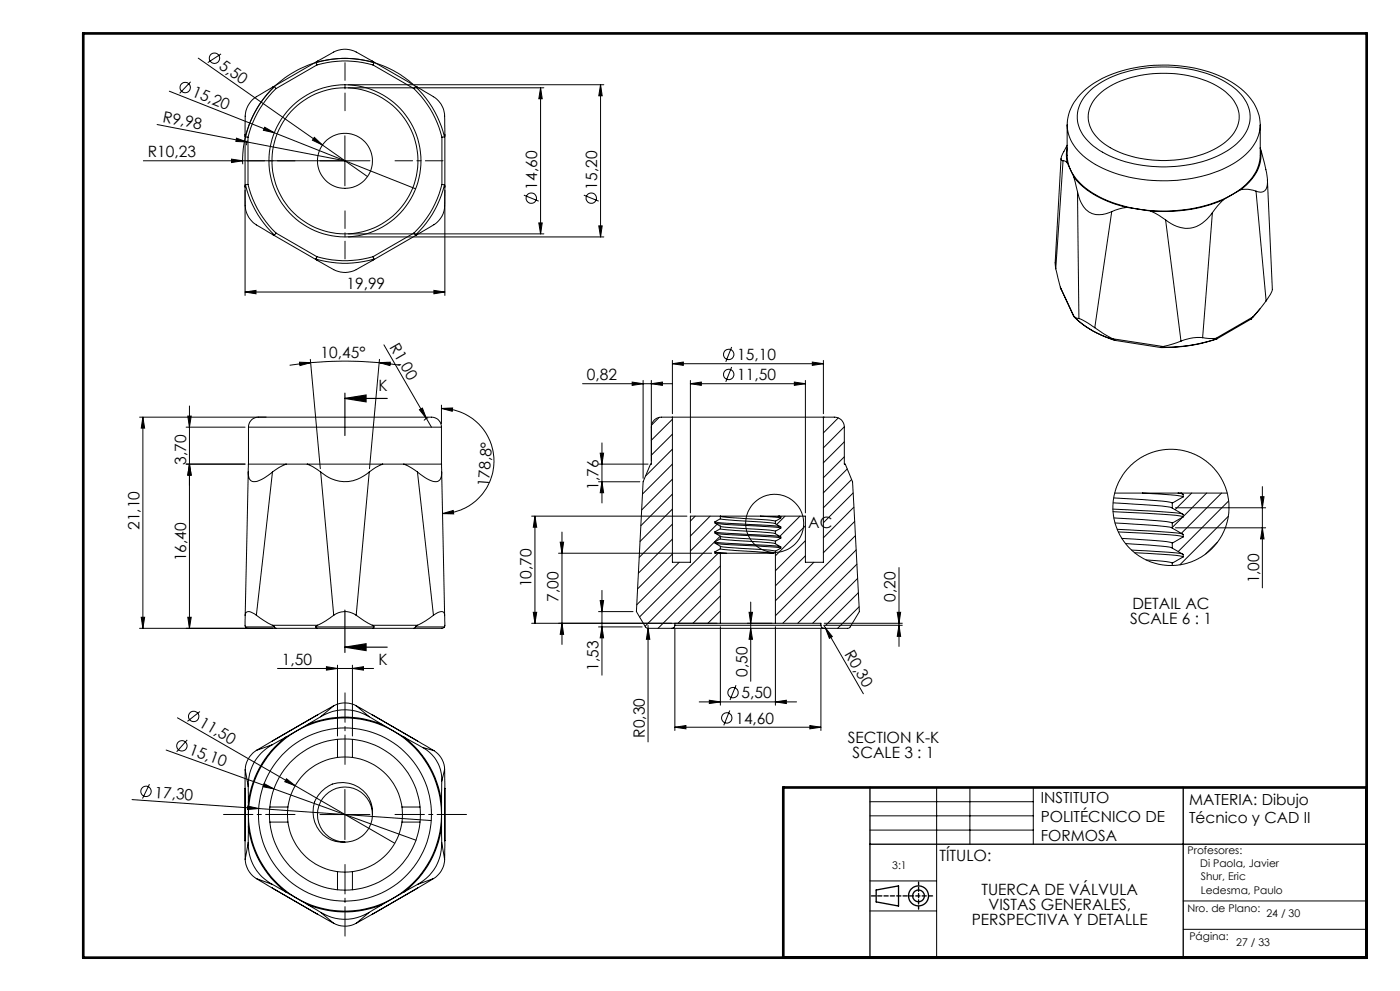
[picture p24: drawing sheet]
<svg xmlns="http://www.w3.org/2000/svg" width="420mm" height="297mm" viewBox="0 0 420 297" stroke-linecap="round" stroke-linejoin="round" font-family="sans-serif">
<defs><g id="words">
<g font-size="4.7">
<text x="65.5" y="20.3" transform="rotate(35 65.5 20.3)">5,50</text>
<text x="57.3" y="28.8" transform="rotate(22 57.3 28.8)">15,20</text>
<text x="48.6" y="36.6" transform="rotate(11 48.6 36.6)">R9,98</text>
<text x="44.3" y="47.2">R10,23</text>
<text x="161.1" y="56.8" transform="rotate(-90 161.1 56.8)">14,60</text>
<text x="179.1" y="56.8" transform="rotate(-90 179.1 56.8)">15,20</text>
<text x="103.9" y="86.5">19,99</text>
<text x="96.2" y="107.2">10,45°</text>
<text x="116.7" y="104" transform="rotate(60 116.7 104)">R1,00</text>
<text x="221.2" y="107.9">15,10</text>
<text x="176.1" y="114">0,82</text>
<text x="221.2" y="113.9">11,50</text>
<text x="113.5" y="117.3">K</text>
<text x="55.8" y="139.3" transform="rotate(-90 55.8 139.3)">3,70</text>
<text x="146.6" y="146" transform="rotate(-86 146.6 146)">178,8°</text>
<text x="179.6" y="146.8" transform="rotate(-90 179.6 146.8)">1,76</text>
<text x="41.9" y="158.8" transform="rotate(-90 41.9 158.8)">21,10</text>
<text x="242.4" y="158.2">AC</text>
<text x="55.8" y="168.2" transform="rotate(-90 55.8 168.2)">16,40</text>
<text x="159.5" y="176" transform="rotate(-90 159.5 176)">10,70</text>
<text x="377.7" y="174.9" transform="rotate(-90 377.7 174.9)">1,00</text>
<text x="167.6" y="180.4" transform="rotate(-90 167.6 180.4)">7,00</text>
<text x="268.7" y="180.4" transform="rotate(-90 268.7 180.4)">0,20</text>
<text x="339.7" y="182.4">DETAIL AC</text>
<text x="339" y="186.9">SCALE 6 : 1</text>
<text x="253.3" y="196" transform="rotate(60 253.3 196)">R0,30</text>
<text x="84.6" y="199.3">1,50</text>
<text x="113.5" y="199.3">K</text>
<text x="179.6" y="201" transform="rotate(-90 179.6 201)">1,53</text>
<text x="224.2" y="202.9" transform="rotate(-90 224.2 202.9)">0,50</text>
<text x="222.5" y="209.3">5,50</text>
<text x="59.5" y="217.5" transform="rotate(30 59.5 217.5)">11,50</text>
<text x="193.4" y="221.1" transform="rotate(-90 193.4 221.1)">R0,30</text>
<text x="220.6" y="216.9">14,60</text>
<text x="56.4" y="226" transform="rotate(20 56.4 226)">15,10</text>
<text x="254.3" y="222.8">SECTION K-K</text>
<text x="255.8" y="227.3">SCALE 3 : 1</text>
<text x="46.3" y="239" transform="rotate(4 46.3 239)">17,30</text>
<text x="281.8" y="257.9">TÍTULO:</text>
<text x="294.4" y="268.2">TUERCA DE VÁLVULA</text>
<text x="296.5" y="272.7">VISTAS GENERALES,</text>
<text x="291.5" y="277.2">PERSPECTIVA Y DETALLE</text>
</g>
<g font-size="4.6">
<text x="312.2" y="240.8">INSTITUTO</text>
<text x="356.7" y="241.1">MATERIA: Dibujo</text>
<text x="312.2" y="246.4">POLITÉCNICO DE</text>
<text x="312.2" y="252">FORMOSA</text>
<text x="356.7" y="246.7">Técnico y CAD II</text>
</g>
<g font-size="3.2">
<text x="356.3" y="255.9">Profesores:</text>
<text x="267.6" y="260.3">3:1</text>
<text x="360.1" y="260">Di Paola, Javier</text>
<text x="360.3" y="263.9">Shur, Eric</text>
<text x="360.3" y="268">Ledesma, Paulo</text>
<text x="356.3" y="273.3">Nro. de Plano:</text>
<text x="379.9" y="274.9">24 / 30</text>
<text x="356.8" y="281.9">Página:</text>
<text x="370.9" y="283.6">27 / 33</text>
</g>
</g></defs>
<g fill="none" stroke="#000" stroke-width=".3">
<path d="M59.5 17.4l37.2 26.1M66.3 16.2l-4 2.6M94.8 18.8l4.2-2.5a7.3 7.3 0 0 1 7.9-.7l5.3 3.2M94.8 18.8l.3 .7M94.8 18.8a30.3 30.3 0 0 1 17.4 0M95.1 19.5a29.9 29.9 0 0 1 16.8 0M95.1 19.5l-12.3 7.1M95.3 18.3l-13.6 7.8M111.7 18.3l13.5 7.8M111.9 19.5l12.3 7.1M112.2 18.8l-.3 .7M47.1 37.3l27 5.2"/>
<path d="M50.8 27.3l31.5 12.5M57.2 24.5l-3.3 3.5M79.4 38.1l2.9 1.7-3.3-.8zM82.3 39.8l42.4 16.8M82.3 25.9a30.8 30.8 0 0 0-8.7 15.1M82.3 25.9l.5 .7M82.3 25.9l-4.2 2.4a7.6 7.6 0 0 0-4.5 7.9v4.8M82.8 26.6a30 30 0 0 0-8.4 14.5M104.5 25.4h76.7M104.5 26.3h58.7M123.9 25.3a30.7 30.7 0 0 0-33.4-4.9 30.7 30.7 0 0 0-17.7 28.8M124.2 26.6a30 30 0 0 1 8.4 14.5"/>
<path d="M124.6 25.9a30.8 30.8 0 0 1 8.8 15.1M124.6 25.9l-.4 .7M124.6 25.9l3.1 1.7a9.1 9.1 0 0 1 5.2 4.7 10.9 10.9 0 0 1 .5 5.2v3.5M162.2 26.3v43.8M162.2 26.3l.5 3.3h-1.1zM180.2 25.4v45.6M180.2 25.4l.5 3.3h-1.1zM320.1 37.5v9a13.2 13.2 0 0 0 6.5 10.6 41.7 41.7 0 0 0 28 5.8 33.9 33.9 0 0 0 19.1-7.6 12.3 12.3 0 0 0 4.4-8.8v-9a13.8 13.8 0 0 1-7 10.9 43.4 43.4 0 0 1-29.7 5.2 30.8 30.8 0 0 1-18-8.4 11.6 11.6 0 0 1 .1-16.2 29 29 0 0 1 17.1-8.7 43.1 43.1 0 0 1 28.8 4.2 15.5 15.5 0 0 1 8.6 13M326.5 27.7a31.2 31.2 0 0 1 20.5-7.6 35.9 35.9 0 0 1 23.2 6.2 10.3 10.3 0 0 1 4.1 12.4 18.9 18.9 0 0 1-11.2 9 41.7 41.7 0 0 1-31.3-1.5 14.3 14.3 0 0 1-8.5-9.9 10.2 10.2 0 0 1 3.2-8.6zM329.2 28.8a26.1 26.1 0 0 1 16.6-6.7 33 33 0 0 1 21.1 4.8 10.2 10.2 0 0 1 4.8 9.3 12.5 12.5 0 0 1-7.5 8.6 35.5 35.5 0 0 1-31.1-.5 11.1 11.1 0 0 1-6.6-9.7 9.4 9.4 0 0 1 2.7-5.8zM43 48.2h68M69.5 47.7l3.3 .5-3.3 .5z"/>
<path d="M70.9 41.4l3.2 1.1-3.3-.1zM73.5 57v31.5M73.5 56.1l.1 5.5a7.3 7.3 0 0 0 3.3 5.8l5.4 3.1M73.5 40.4v15.6M73.6 55.4a31.2 31.2 0 0 0 8.7 15.1M73.6 41l.8 .1M73.6 55.4l-.1 .7M74.1 42.5l29.4 5.7M74.2 42.1l-.3 1.4M74.4 55.3a29.9 29.9 0 0 0 8.4 14.5M74.4 55.3l-.8 .1M74.4 41.1v14.2"/>
<path d="M94.3 41.2l2.4 2.3-3-1.5zM96.7 43.5l13.5 9.4M103.5 40.7v15M132.6 55.3a29.9 29.9 0 0 1-8.4 14.5M132.6 55.3l.8 .1M132.6 41.1v14.2M133.4 55.4a31.2 31.2 0 0 1-8.8 15.1M133.4 41l-.8 .1M133.4 55.4l.1 .7M133.5 57v31.5M133.5 56.1a34 34 0 0 1-.5 7.9 9 9 0 0 1-5.2 4.8l-3.2 1.7M133.5 40.4v15.6"/>
<path d="M157.2 58.5l4.4 1.8M175.2 58.5l4.4 1.8M318.3 47.6l-1.8 31.1 .2 1.8M318.9 48.2l-2.2 32.3M318.9 48.2l.6 .1 .7 .5M320.1 44.3l-.2 1.8 .3 2.7M320.1 43.5l-.9 1.9a2.57 2.57 0 0 0-.6 2.7l.3 .1M320.2 48.8l1.9 4.1M322.1 52.9a26.6 26.6 0 0 0 16 9.3M322.1 52.9l1.2 4.6M323.3 57.5a8.6 8.6 0 0 0 4.4 6.5 7.9 7.9 0 0 0 5.8-.6M323.3 57.5l.4 38"/>
<path d="M367 59.9a45.3 45.3 0 0 1-21.8 3.3M367 59.9l-3.3 3.8M372.2 56.9a12.4 12.4 0 0 0 5.9-12.6 38.2 38.2 0 0 1 2.1 10.7 2.24 2.24 0 0 1-.9 2.3 2.24 2.24 0 0 1-2.5 0M372.2 56.9l2.1-.2 2.5 .6M372.2 56.9l-5.2 3M376.8 57.3l3 32.9M380.2 54l1.5 32.8-.6 1.5-1.3 1.9M81.7 70.3l13.6 7.8M82.8 69.8l-.5 .7M82.8 69.8l12.3 7.1M94.8 77.6a30.3 30.3 0 0 0 17.4 0M94.8 77.6l.5 .5"/>
<path d="M95.1 76.9a29.9 29.9 0 0 0 16.8 0M95.1 76.9l-.3 .7M104.5 71h76.7M104.5 70.1h58.7M111.9 76.9l.3 .7M112.2 77.6l-4.2 2.5a7.4 7.4 0 0 1-7.9 .7l-4.8-2.7M124.2 69.8l.4 .7M124.2 69.8l-12.3 7.1M125.2 70.3l-13.5 7.8M161.6 66.8h1.1l-.5 3.3zM179.6 67.7h1.1l-.5 3.3zM333.5 63.4l-5.1 34.8"/>
<path d="M338.1 62.2l-2.4 .4-2.2 .8M338.1 62.2l7.1 1M345.2 63.2l2.5 1.4 2 1.3M349.7 65.9l4.6 36.3M363.7 63.7a9.3 9.3 0 0 1-8.2 4.7 11.2 11.2 0 0 1-5.8-2.5M363.7 63.7l-2.9 37.5M73.5 87.5l3.3-.5v1zM73.5 87.5h60M130.2 87l3.3 .5-3.3 .5zM316.7 80.5l1.4 5.6M318.1 86.1l4 8.7M318.1 86.1l4.1 8.7"/>
<path d="M322.2 94.9a29 29 0 0 0 12.3 7.1M322.2 94.8l.7 .5 .8 .2M322.2 94.8h-.1a27.6 27.6 0 0 0 12.3 7.1M323.7 95.5l2.2 1 2.5 1.7M328.4 98.2l5.4 3.3M375.8 95l-.6 .7-10.1 5.9M375.8 95l-11.1 6.4M378 92.6l-2.8 3.1M379.8 90.2l-4 4.8M89.9 108.5l3.3 .2-3.2 .9zM93.1 107.7l3 32.8M93.2 108.7l9.5-.5 11.1 .5"/>
<path d="M93.2 108.7l-6.3 .8M113.8 108.7l3.3-.2-.1 1.1zM113.8 108.7l6.3 .8M113.8 107.7l-3 32.8M115.2 103.4l12.7 22M174.8 115h27M189.7 114.5l3.2 .5-3.2 .5zM192.9 114v29.4M195.4 115l3.3-.5v1zM195.4 114v25.1h-.2l-2.3 5.3-2 38.9 2.7 4.6 .8 .4M201.7 109l3.3-.5v1zM201.7 108v16"/>
<path d="M201.7 109h45.3M207.1 115l3.3-.5v1zM207.1 115h34.5M207.1 114v39.7M219.5 104l-1.8 4.4M219.5 110l-1.8 4.4M238.3 114.5l3.3 .5-3.3 .5zM241.6 114v39.7M243.7 108.5l3.3 .5-3.3 .5zM247 108v16M333.8 101.5l.6 .4M333.8 101.5l15.1 2.4"/>
<path d="M334.4 101.9l.1 .1M348.3 104.1h.1M348.9 103.9l-.6 .2M354.3 102.2l-5.4 1.7M360.8 101.2a13.1 13.1 0 0 0-6.5 1M360.8 101.2l3.9 .2M364.7 101.4l.4 .1M365 101.6a48.7 48.7 0 0 1-16.7 2.6l-13.8-2.2M365.1 101.5a48.4 48.4 0 0 1-16.8 2.6M365.1 101.5l-.1 .1M41.9 125h37.9M42.9 125v63.3"/>
<path d="M42.9 125l.5 3.3h-1zM55.8 139.1h17.7M55.8 128h17.7M56.3 124.7h1.1l-.6 3.3zM56.8 139.1l.6 3.3h-1.1zM56.8 121.7v66.6M74.5 128a3.4 3.4 0 0 1 4.4-3h50.2a2.99 2.99 0 0 1 3.3 3M74.5 128h57.9M74.5 128v11.1M85.8 139.1l-2.1 1-2 1.4M85.8 139.1h-11.3v2.4M85.8 139.1h6.4"/>
<path d="M92.2 139.1l1.5 .7 2.5 1.7M92.2 139.1h22.6M114.8 139.1l-2.1 1-1.9 1.4M114.8 139.1h6.3M121.1 139.1l2.3 1.1 1.8 1.3M121.1 139.1h11.4M125.8 122.8l.9-.5 1.2 3.1zM127.9 125.4l1.5 2.6M128.5 125.2l-1.3 .8M132.4 122.4l3.4-.1-.1 1zM132.4 122.4a15.8 15.8 0 0 1 15.8 15.6 15.8 15.8 0 0 1-15.4 15.9M132.4 121.4v5.6"/>
<path d="M132.4 128v11.1M132.5 139.1v2.4M179.6 139.1h14.8M180.1 135.8h1l-.5 3.3zM180.6 132.7v18M197.8 125.1l-2.3 2.3M201.7 125h-3.3a2.95 2.95 0 0 0-3 3M201.7 125h45.3M201.7 125v43.5h5.4v-13.8h9M201.7 125.7l-6.3 6.2M201.7 130.1l-6.3 6.3M201.7 134.6l-8 8.1"/>
<path d="M201.7 139.1l-8.9 9M247 125h3.3a2.9 2.9 0 0 1 3 3v11.1h.3l2.2 5.3 2 38.9-3.1 4.9-7.5 .1M247 125v43.5h-5.4v-13.8h-7.7M247.3 125l-.3 .2M251.5 125.2l-4.5 4.5M253.3 127.9l-6.3 6.3M253.3 132.4l-6.3 6.3M253.3 136.9l-6.3 6.3M74.5 141.5a2.25 2.25 0 0 0 1.6 2.9 10 10 0 0 0 5.6-2.9M74.5 141.5l-.9 42.9M81.7 141.5l-4.8 42.9M96.2 141.5l3.9 42.9"/>
<path d="M96.2 141.5a10.6 10.6 0 0 0 14.6 0M110.8 141.5l-3.9 42.9M125.2 141.5l4.8 42.9M125.2 141.5a10.2 10.2 0 0 0 5.7 2.9l.3-.1a2.08 2.08 0 0 0 1.3-2.2v-.6M132.5 141.5l.9 42.9M132.8 153.9l3.2-.9 .1 1zM159.5 154.7h46.6M160.5 154.7l.5 3.3h-1zM160.5 154.7v32.1M168.6 159.5v33.6M179.6 144.4h12.3M180.6 144.4l.5 3.3h-1z"/>
<path d="M201.7 143.6l-9.2 9.2M201.7 148.1l-9.4 9.4M201.7 152.6l-9.7 9.7M201.7 157.1l-9.9 9.9M208.6 154.7l-1.5 1.5M213 154.7l-5.9 6M214.5 159.4v.4l1.6 .9M214.5 159.4l1.9 .3 17.7 1.1M214.5 156.4v.4l1.6 .9M214.5 156.4l1.9 .3 17.7 1.1M214.8 159.9l19.4 1.4M214.8 156.9l19.4 1.4"/>
<path d="M215.1 157.1l-8 8M216.1 154.7l1.6 .3 12.5 .8 2.4 .4M216.1 158.5l16.5 1.4M216.1 157.7l2.4 .4 12.5 .8 1.6 .3M216.1 155.5l16.5 1.4M216.1 158.5l-1.6 .9M216.1 155.5l-1.6 .9M216.1 154.7v.8M216.1 157.7v.8M216.1 154.7h12M228.1 154.7l6.1 .6M228.1 154.7h5.4"/>
<path d="M232.6 159.9l1.6 1v.4M232.6 156.9l1.6 1v.4M232.6 156.2v.7M232.6 159.2v.7M233.5 154.7l.6 .1M233.5 154.7h.4M233.9 154.7l.3 .2v.4M234.2 155.3l-1.6 .9M234.2 158.3l-1.6 .9M235.5 154.7l-2.5 2.5M240 154.7l-6 6M241.6 157.6l-9 9"/>
<path d="M254.2 140.5l-7.2 7.2M255.5 143.7l-8.5 8.5M255.9 147.7l-8.9 9M256.2 152l-9.2 9.2M256.4 156.3l-9.4 9.4M333.9 152.6l13 .6 7.8 .8M333.9 153.3l7.4 .4a72.1 72.1 0 0 1 13.7 1.2M333.9 150.7l3.8 .2a99.1 99.1 0 0 1 13.8 1.2l.2 .2M334.1 149.2l14.4 1 3.2 .6M334.2 155.2l14.3 1 3.2 .6M334.4 147.8h8.4M334.5 156.7l3.2 .2a99.1 99.1 0 0 1 13.8 1.2l.2 .2"/>
<path d="M335.2 158.6l11.7 .6 7.8 .8M335.5 159.4l5.8 .3a72.1 72.1 0 0 1 13.7 1.2M342.8 147.8a65.9 65.9 0 0 1 12.2 1.1M342.8 147.8h10.6M351.7 158.3l3.3 1.9v.7M351.7 152.3l3.3 1.9v.7M351.7 150.8v1.5M351.7 156.8v1.5M352.6 152.2h27.1M352.6 158.2h27.1M353.4 147.8l1.3 .2M353.4 147.8h1"/>
<path d="M354.8 155l-3.1 3.1M355 148.9l-3.3 1.9M355 154.9l-3.3 1.9M357.5 147.8l-5 4.9M362 147.8l-7 7M366.5 147.8l-12.1 12M368.2 147.8h-13.9l.7 .4v.7M368.5 154.7l-14.5 14.6M368.6 150.1l-15.2 15.2M378.2 148.9h1l-.5 3.3zM378.7 145.8v30.4M378.7 158.2l.5 3.3h-1z"/>
<path d="M167.6 165.8h45.9M168.1 162.5h1l-.5 3.3zM180.1 180h1l-.5 3.3zM180.6 176.9v25.4M201.7 161.6l-10.2 10.2M201.7 166l-10.4 10.5M203.8 168.5l-12.8 12.8M214.5 162.4l1.9 .3 17.7 1.1M214.5 162.4v.4l1.6 .9M214.5 165.4l3.5 .4M214.5 165.4l.1 .4h1.5M214.8 162.9l17.5 1.1 1.9 .3"/>
<path d="M215.4 165.8l-21.9 21.9M216.1 160.7l-24.2 24.2M216.1 164.5l4.5 .5 11.6 .8h-16.1M216.1 163.7l2.4 .4 12.5 .8 1.6 .3M216.1 161.5l16.5 1.4M216.1 160.7l2.4 .4 12.5 .8 1.6 .3M216.1 161.5l-1.6 .9M216.1 164.5l-1.6 .9M216.1 160.7v.8M216.1 163.7v.8M216.1 165.8v21M216.1 169.6l-18.7 18.7"/>
<path d="M216.1 174.1l-12.7 12.7M216.1 178.6l-8.2 8.2M232.6 162.9l1.6 1v.4M232.6 162.2v.7M232.6 165.2v21.6M234.2 161.3l-1.6 .9M234.2 164.3l-1.6 .9M241.6 162.1l-9 9M241.6 166.6l-9 9M244.2 168.5l-11.6 11.6M256.6 160.5l-24 24M256.9 164.8l-22.1 22"/>
<path d="M257.1 169.1l-17.8 17.7M257.3 173.4l-13.5 13.4M257.5 177.6l-9.8 9.8M269.7 170.1v23.6M336.5 161.4l12 .8 3.2 .6M337.7 162.9l2.6 .2a49.4 49.4 0 0 1 11.4 1.2M339.5 164.8l11.7 .8 3.5 .4M340.4 165.7h.9a72.1 72.1 0 0 1 13.7 1.2M343.9 167.8l6 .5 1.8 .5M351.7 164.3l3.3 1.9v.7M351.7 162.8v1.5M351.7 168.8v.7"/>
<path d="M355 160.9l-3.3 1.9M355 166.9l-3.3 1.9M365.2 162.5l-3.5 3.5M41.9 188.3h39.9M42.4 185h1l-.5 3.3zM56.3 185h1.1l-.6 3.3zM73.6 184.4a1.22 1.22 0 0 1 .8-1.2 1.22 1.22 0 0 1 1.4 .5l1.1 .7M73.6 184.4v3.5M73.6 187.9h8.7M73.6 187.9l.2 .2a42.8 42.8 0 0 0 9 .2M76.9 184.4l4.8 3M81.7 187.4l.6 .5"/>
<path d="M81.7 187.4h13.6M82.3 187.9l.5 .4M82.8 188.3h12.3M94.8 187.9h17.4M94.8 187.9l.3 .4M95.1 188.3h16.8M95.3 187.4l-.5 .5M97.9 199.8l3.3 .5-3.3 .5zM100.1 184.4a5.7 5.7 0 0 1 6.8 0M100.1 184.4l-2.3 1.7-2.5 1.3M101.2 199.4v21.2M105.7 199.4v21.2"/>
<path d="M106.9 184.4l2.3 1.6 2.5 1.4M111.7 187.4l.5 .5M111.7 187.4h13.6M111.9 188.3h12.3M112.2 187.9l-.3 .4M124.6 187.9l-.4 .4M124.6 187.9h8.7M125.3 187.4l-.7 .5M130 184.4l-2.3 1.7-2.4 1.3M130 184.4l1.6-.9a1.08 1.08 0 0 1 1.2-.2 1.08 1.08 0 0 1 .6 1.1M133.3 187.9a1.52 1.52 0 0 1-1.6 .4h-7.5M133.4 184.4l-.1 3.5"/>
<path d="M159.5 186.8h56.6M160 183.5h1l-.5 3.3zM168.6 186.8l.5 3.3h-1zM179.6 183.3h10.3M179.6 187.9h13.1M180.6 187.9l.5 3.3h-1zM194.4 188.3l.5 3.3h-1zM194.4 187.4v35M194.4 188.3h7.1M201.5 188.3h45.7M202.3 187.9l-.2 .3M202.5 188.4v30.5"/>
<path d="M202.5 187.4a.9 .9 0 0 1-1 .9M202.5 187.4h43.8M202.5 186.8v.6M216.1 187.8v23.5M216.1 186.8h16.5M216.1 183.1l-3.7 3.7M224.2 186.8h7.4M224.7 183.5h1l-.5 3.3zM225.2 180.4v23.8M225.2 188.3l.5 3.3h-1zM232.6 187.8v23.5M232.6 186.8h13.7v.6"/>
<path d="M246.3 188.4v30.5M246.3 187.4a.9 .9 0 0 0 .9 .9M247.2 187.4l.4 .8M247.3 186.8h23.4M247.3 187.4h23.4M247.6 188.2l2.1 2.6-.9 .5zM247.6 188.2l11.4 19.7M257.7 181.9l-6.4 6.4M269.2 183.5h1l-.5 3.3zM269.7 187.4l.5 3.3h-1zM53.2 215.1l65.2 37.6M60 213.3l-3.8 2.9"/>
<path d="M83.3 200.3h28.8M92.2 217.2a28.9 28.9 0 0 1 22.6 0M92.2 217.2l-6.4 3.7M95.2 214.2l-13.5 7.9M95.2 214.2h.1M95.3 214.2l-13.6 7.9M96.2 214.8l-4 2.4M96.2 214.8a13.8 13.8 0 0 1 14.6 0M100.1 211.5l-3.9 3.3M100.1 211.5l-4.8 2.7M100.1 211.5a7 7 0 0 1 6.8 0M105.7 200.3l3.3-.5v1z"/>
<path d="M106.9 211.5l3.9 3.3M106.9 211.5l4.8 2.7M110.8 214.8l4 2.4M111.7 214.2l13.6 7.9M111.7 214.2h.1M114.8 217.2l6.3 3.7M202.5 217.9l3.3-.5v1zM202.5 217.9h43.8M209.8 210.4h29.2M212.8 209.9l3.3 .5-3.3 .5zM218.9 212.9l-1.8 4.5M220.8 205.3l-1.8 4.5"/>
<path d="M232.6 210.4l3.3-.5v1zM243 217.4l3.3 .5-3.3 .5zM39.6 239.6l38 2.7M44.8 235l-2 4.3M49.8 224.8l32.4 11.6M56.2 221.8l-3.2 3.5M73.6 230.7l.9 5.1M73.6 230.7v26.8M74.5 235.8v4.6M76.9 224.9a7.2 7.2 0 0 0-3.3 5.8M79.2 234.8l3 1.6-3.3-.6zM81.7 222.1l-4.8 2.8"/>
<path d="M81.7 223.2l-4.8 1.7M81.7 223.2a13.6 13.6 0 0 0-7.2 12.6M82.2 236.4l42.6 15.4M85.8 220.9a29.2 29.2 0 0 0-11.3 19.5M85.8 220.9l-4.1 2.3M85.9 233.4l2.6 2.1-3.1-1.2zM101.2 221.6v5.4M103.5 236.6v15M105.7 221.6v5.4M121.1 220.9a29.2 29.2 0 0 1 11.4 19.5M121.1 220.9l5.7 3.1M125.2 222.1h.1"/>
<path d="M125.3 222.1l4.9 2.9M126.8 224l3.4 1M126.8 224a11 11 0 0 1 5.7 10M130.2 225a6.8 6.8 0 0 1 3.2 5.6M132.5 234v6.4M133.4 230.6l-.9 3.4M133.4 230.6v26.9M281 236v51M291 236v17M310 236v17M73.6 257.5a7 7 0 0 0 3.3 5.8M74.3 241.6l3.3 .7-3.3 .3z"/>
<path d="M74.5 252.5l-.9 5M74.5 252.5a13.7 13.7 0 0 0 7.2 12.6M74.5 247.8a29.2 29.2 0 0 0 11.3 19.6M74.5 247.8v4.7M74.5 240.4v7.4M77.6 242.3l51.8 3.6M81 246.4h5.4M81 241.9h5.4M96 244.1h15M111.7 244.1a8.9 8.9 0 0 0-8.7-9.6 8.9 8.9 0 0 0-9.1 9.2 8.9 8.9 0 0 0 9.6 8.7M111.7 244.1a8.2 8.2 0 0 0-8.2-8.2 8.2 8.2 0 0 0-8.3 8.2 8.2 8.2 0 0 0 8.3 8.3M111.7 244.1a8.3 8.3 0 0 1-8.2 8.3"/>
<path d="M120.6 246.4h5.4M120.6 241.9h5.4M132.5 247.8a29.2 29.2 0 0 1-11.4 19.6M132.5 247.8v4.7M132.5 240.4v7.4M132.5 252.5a13.6 13.6 0 0 1-7.3 12.6M132.5 252.5l.9 5M133.4 257.5a6.9 6.9 0 0 1-3.4 5.8M261 240.3h49M261 244.5h49M261 248.8h49M76.9 263.3l4.8 1.8"/>
<path d="M76.9 263.3l4.8 2.9M81.7 266.2l13.6 7.8M81.7 266.2h.1M81.7 265.1l4.1 2.3M85.8 267.4l6.4 3.6M92.2 271a29.3 29.3 0 0 0 22.6 0M92.2 271l4 2.4M95.2 274h.1M95.3 274l4.8 2.7M96.2 273.4l3.9 3.3M96.2 273.4a13.8 13.8 0 0 0 14.6 0M100.1 276.7a7.1 7.1 0 0 0 6.8 0"/>
<path d="M101.2 261.2v5.5M105.7 261.2v5.5M110.8 273.4l-3.9 3.3M111.7 274l-4.8 2.7M114.8 271l-4 2.4M121.1 267.4l-6.3 3.6M125.2 265.1l-4.1 2.3M125.2 266.2l-13.5 7.8M125.2 266.2h.1M125.3 266.2l-13.6 7.8M130 263.3l-4.8 1.8M130 263.3l-4.7 2.9"/>
<path d="M261 264h20M261 273h20M355 270h55M355 278.5h55"/>
<circle cx="64.3" cy="17.5" r="1.56"/>
<circle cx="55.5" cy="26.2" r="1.56"/>
<circle cx="103.5" cy="48.2" r="8.2"/>
<circle cx="103.5" cy="48.2" r="21.9"/>
<circle cx="103.5" cy="48.2" r="22.8"/>
<circle cx="159.4" cy="59.4" r="1.55"/>
<circle cx="177.4" cy="59.4" r="1.56"/>
<circle cx="218.6" cy="106.2" r="1.56"/>
<circle cx="218.6" cy="112.2" r="1.56"/>
<circle cx="232.4" cy="156.9" r="8.7"/>
<circle cx="351.3" cy="152.1" r="17.4"/>
<circle cx="58.1" cy="214.7" r="1.57"/>
<circle cx="218" cy="215.2" r="1.56"/>
<circle cx="219.9" cy="207.6" r="1.56"/>
<circle cx="43.8" cy="237.2" r="1.55"/>
<circle cx="54.6" cy="223.5" r="1.55"/>
<circle cx="103.5" cy="244.1" r="22.6"/>
<circle cx="103.5" cy="244.1" r="17.2"/>
<circle cx="103.5" cy="244.1" r="26"/>
<circle cx="103.5" cy="244.1" r="29"/>
</g>
<path d="M103.5 119.4l6.3-1v2zM103.5 119.4h12.7M103.5 117.8v12.7M103.5 194l6.3-1.1v2.1zM103.5 182.8v12.7M103.5 194h12.7" fill="none" stroke="#000" stroke-width=".35"/>
<g fill="none" stroke="#000" stroke-width=".4">
<path d="M261 236v51M355 236v51M261 253h149M262.9 266.7l6.7-1.2v6l-6.7-1.2z"/>
<circle cx="275.5" cy="268.5" r="3"/>
<circle cx="275.5" cy="268.5" r="1.74"/>
</g>
<path d="M103.5 229.1v-21.5M88.5 244.1h-21.4M103.5 259.1v21.4M118.5 244.1h21.5" fill="none" stroke="#000" stroke-width=".3" stroke-dasharray="15.2 1.3 1.3 1.3" stroke-dashoffset="6.4"/>
<path d="M103.5 33.2v-14.4M88.5 48.2h-14.4M118.5 48.2h14.4M103.5 63.2v14.4" fill="none" stroke="#000" stroke-width=".3" stroke-dasharray="15.2 1.3 1.3 1.3" stroke-dashoffset="9.9"/>
<path d="M275.6 264.3v8.2" fill="none" stroke="#000" stroke-width=".4" stroke-dasharray="1.3 .6" stroke-dashoffset=".4"/>
<path d="M279.8 268.5h-18.4" fill="none" stroke="#000" stroke-width=".4" stroke-dasharray="1.3 .6"/>
<path d="M25 10h385v277h-385zM410 236h-175v51" fill="none" stroke="#000" stroke-width=".8"/>
<g fill="#000">
<path d="M79.4 38.1l2.9 1.7-3.3-.8zM69.5 47.7l3.3 .5-3.3 .5zM70.9 41.4l3.2 1.1-3.3-.1zM94.3 41.2l2.4 2.3-3-1.5zM125.8 122.8l.9-.5 1.2 3.1zM194.4 188.3l.5 3.3h-1zM247.6 188.2l2.1 2.6-.9 .5zM79.2 234.8l3 1.6-3.3-.6zM85.9 233.4l2.6 2.1-3.1-1.2zM74.3 241.6l3.3 .7-3.3 .3z"/>
<path d="M73.5 87.5l3.3-.5v1zM130.2 87l3.3 .5-3.3 .5zM202.5 217.9l3.3-.5v1zM243 217.4l3.3 .5-3.3 .5zM189.7 114.5l3.2 .5-3.2 .5zM195.4 115l3.3-.5v1z"/>
<path d="M103.5 119.4l6.3-1v2zM103.5 194l6.3-1.1v2.1z"/>
<path d="M113.8 108.7l3.3-.2-.1 1.1zM89.9 108.5l3.3 .2-3.2 .9z"/>
<path d="M201.7 109l3.3-.5v1zM243.7 108.5l3.3 .5-3.3 .5z"/>
<path d="M207.1 115l3.3-.5v1zM238.3 114.5l3.3 .5-3.3 .5z"/>
<path d="M42.9 125l.5 3.3h-1zM42.4 185h1l-.5 3.3zM56.3 124.7h1.1l-.6 3.3zM56.8 139.1l.6 3.3h-1.1zM180.2 25.4l.5 3.3h-1.1zM179.6 67.7h1.1l-.5 3.3zM162.2 26.3l.5 3.3h-1.1zM161.6 66.8h1.1l-.5 3.3zM180.1 180h1l-.5 3.3zM180.6 187.9l.5 3.3h-1zM224.7 183.5h1l-.5 3.3zM225.2 188.3l.5 3.3h-1zM269.2 183.5h1l-.5 3.3zM269.7 187.4l.5 3.3h-1zM160.5 154.7l.5 3.3h-1zM160 183.5h1l-.5 3.3z"/>
<path d="M56.8 139.1l.6 3.3h-1.1zM56.3 185h1.1l-.6 3.3z"/>
<path d="M132.8 153.9l3.2-.9 .1 1zM132.4 122.4l3.4-.1-.1 1z"/>
<path d="M180.6 144.4l.5 3.3h-1zM180.1 135.8h1l-.5 3.3z"/>
<path d="M378.2 148.9h1l-.5 3.3zM378.7 158.2l.5 3.3h-1z"/>
<path d="M168.6 186.8l.5 3.3h-1zM168.1 162.5h1l-.5 3.3z"/>
<path d="M105.7 200.3l3.3-.5v1zM97.9 199.8l3.3 .5-3.3 .5z"/>
<path d="M212.8 209.9l3.3 .5-3.3 .5zM232.6 210.4l3.3-.5v1z"/>
</g>
<use href="#words"/>
</svg>
